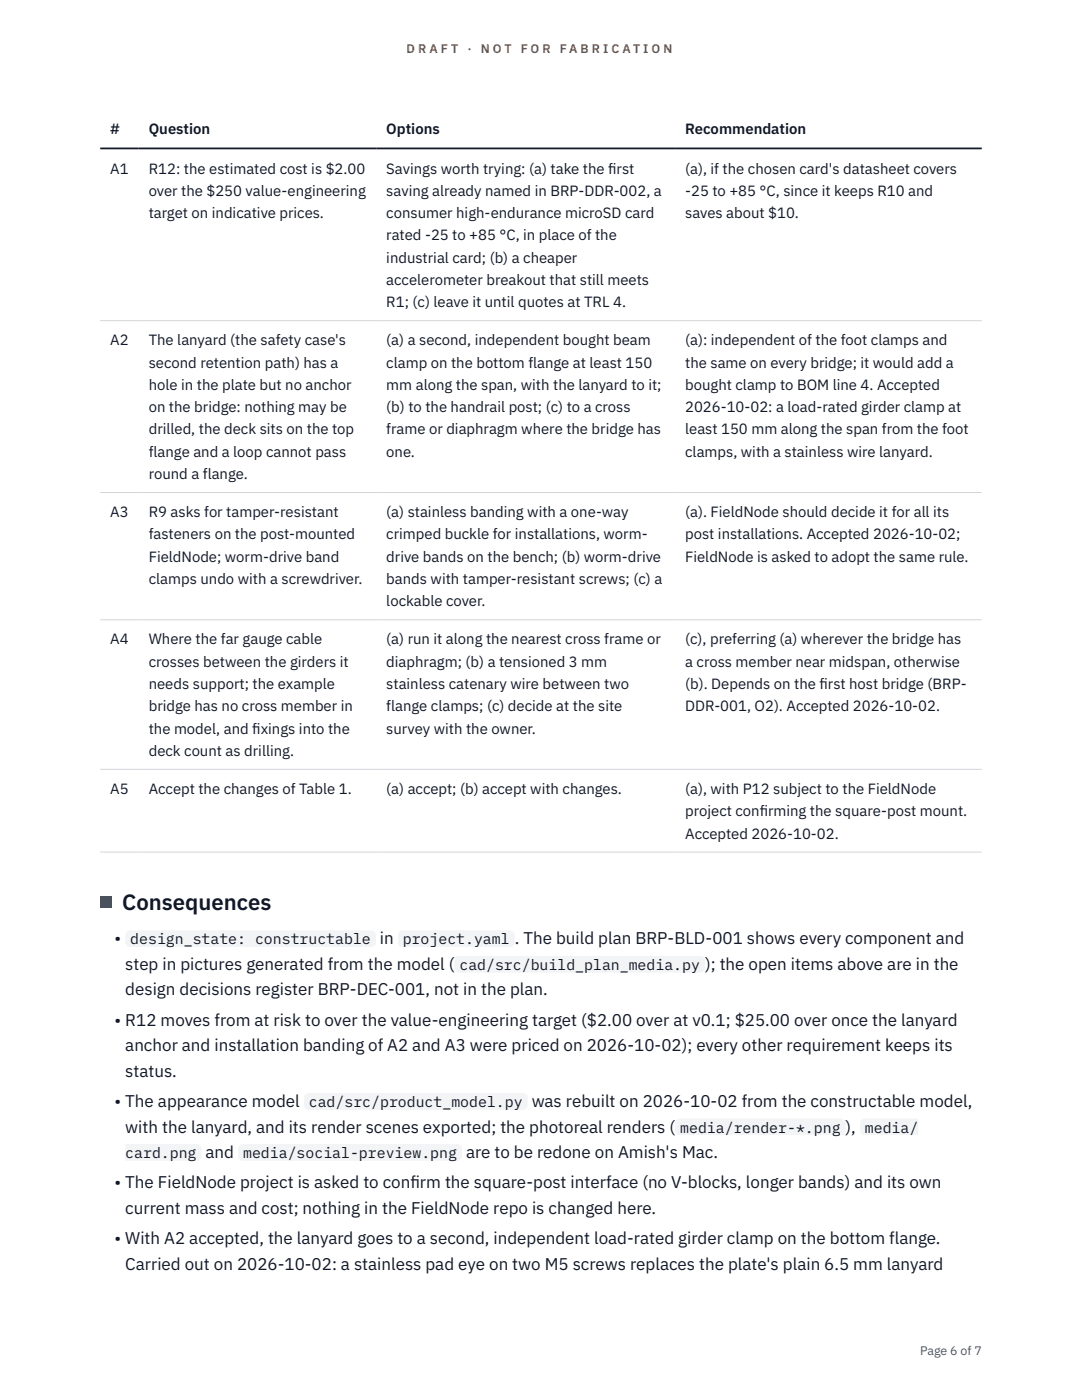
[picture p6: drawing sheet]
<svg xmlns="http://www.w3.org/2000/svg" width="216mm" height="279mm" viewBox="0 0 216 279" stroke-linecap="round" stroke-linejoin="round" font-family="sans-serif">
<defs><g id="words">
<text font-size="4.4" fill="#111827" x="24.4" y="181.5">Consequences</text>
<g font-size="3.4" fill="#111827">
<text x="22.9" y="188.5">•</text>
<text x="75.8" y="188.5">in</text>
<text x="102.7" y="188.5">. The build plan BRP-BLD-001 shows every component and</text>
<text x="25" y="193.5">step in pictures generated from the model (</text>
<text x="140.7" y="193.5">); the open items above are in the</text>
<text x="25" y="198.6">design decisions register BRP-DEC-001, not in the plan.</text>
<text x="22.9" y="204.7">• R12 moves from at risk to over the value-engineering target ($2.00 over at v0.1; $25.00 over once the lanyard</text>
<text x="25" y="209.8">anchor and installation banding of A2 and A3 were priced on 2026-10-02); every other requirement keeps its</text>
<text x="25" y="214.9">status.</text>
<text x="22.9" y="220.9">• The appearance model</text>
<text x="106.1" y="220.9">was rebuilt on 2026-10-02 from the constructable model,</text>
<text x="25" y="226">with the lanyard, and its render scenes exported; the photoreal renders (</text>
<text x="168.7" y="226">),</text>
<text x="41" y="231.1">and</text>
<text x="93" y="231.1">are to be redone on Amish's Mac.</text>
<text x="22.9" y="237.2">• The FieldNode project is asked to conf</text>
<text x="81.9" y="237.2">irm the square-post interface (no V-blocks, longer bands) and its own</text>
<text x="25" y="242.3">current mass and cost; nothing in the FieldNode repo is changed here.</text>
<text x="22.9" y="248.3">• With A2 accepted, the lanyard goes to a second, independent load-rated girder clamp on the bottom flange.</text>
<text x="25" y="253.4">Carried out on 2026-10-02: a stainless pad eye on two M5 screws replaces the plate's plain 6.5 mm lanyard</text>
</g>
<g font-size="3" fill="#111827">
<text x="22" y="26.8">#</text>
<text x="29.7" y="26.8">Question</text>
<text x="77.1" y="26.8">Options</text>
<text x="136.7" y="26.8">Recommendation</text>
<text x="22" y="34.6">A1</text>
<text x="29.7" y="34.6">R12: the estimated cost is $2.00</text>
<text x="77.1" y="34.6">Savings worth trying: (a) take the f</text>
<text x="121.4" y="34.6">irst</text>
<text x="136.7" y="34.6">(a), if the chosen card's datasheet covers</text>
<text x="29.7" y="39.1">over the $250 value-engineering</text>
<text x="77.1" y="39.1">saving already named in BRP-DDR-002, a</text>
<text x="136.7" y="39.1">-25 to +85 °C, since it keeps R10 and</text>
<text x="29.7" y="43.5">target on indicative prices.</text>
<text x="77.1" y="43.5">consumer high-endurance microSD card</text>
<text x="77.1" y="48">rated -25 to +85 °C, in place of the</text>
<text x="136.7" y="43.5">saves about $10.</text>
<text x="77.1" y="52.4">industrial card; (b) a cheaper</text>
<text x="77.1" y="56.9">accelerometer breakout that still meets</text>
<text x="77.1" y="61.3">R1; (c) leave it until quotes at TRL 4.</text>
<text x="22" y="68.9">A2</text>
<text x="29.7" y="68.9">The lanyard (the safety case's</text>
<text x="77.1" y="68.9">(a) a second, independent bought beam</text>
<text x="136.7" y="68.9">(a): independent of the foot clamps and</text>
<text x="29.7" y="73.4">second retention path) has a</text>
<text x="29.7" y="77.8">hole in the plate but no anchor</text>
<text x="77.1" y="73.4">clamp on the bottom flange at least 150</text>
<text x="77.1" y="77.8">mm along the span, with the lanyard to it;</text>
<text x="136.7" y="73.4">the same on every bridge; it would add a</text>
<text x="136.7" y="77.8">bought clamp to BOM line 4. Accepted</text>
<text x="29.7" y="82.3">on the bridge: nothing may be</text>
<text x="77.1" y="82.3">(b) to the handrail post; (c) to a cross</text>
<text x="136.7" y="82.3">2026-10-02: a load-rated girder clamp at</text>
<text x="29.7" y="86.7">drilled, the deck sits on the top</text>
<text x="77.1" y="86.7">frame or diaphragm where the bridge has</text>
<text x="136.7" y="86.7">least 150 mm along the span from the foot</text>
<text x="29.7" y="91.1">flange and a loop cannot pass</text>
<text x="29.7" y="95.6">round a flange.</text>
<text x="77.1" y="91.1">one.</text>
<text x="136.7" y="91.1">clamps, with a stainless wire lanyard.</text>
<text x="22" y="103.2">A3</text>
<text x="29.7" y="103.2">R9 asks for tamper-resistant</text>
<text x="29.7" y="107.7">fasteners on the post-mounted</text>
<text x="77.1" y="103.2">(a) stainless banding with a one-way</text>
<text x="77.1" y="107.7">crimped buckle for installations, worm-</text>
<text x="136.7" y="103.2">(a). FieldNode should decide it for all its</text>
<text x="136.7" y="107.7">post installations. Accepted 2026-10-02;</text>
<text x="29.7" y="112.1">FieldNode; worm-drive band</text>
<text x="77.1" y="112.1">drive bands on the bench; (b) worm-drive</text>
<text x="136.7" y="112.1">FieldNode is asked to adopt the same rule.</text>
<text x="29.7" y="116.5">clamps undo with a screwdriver.</text>
<text x="77.1" y="116.5">bands with tamper-resistant screws; (c) a</text>
<text x="77.1" y="121">lockable cover.</text>
<text x="22" y="128.6">A4</text>
<text x="29.7" y="128.6">Where the far gauge cable</text>
<text x="77.1" y="128.6">(a) run it along the nearest cross frame or</text>
<text x="136.7" y="128.6">(c), preferring (a) wherever the bridge has</text>
<text x="29.7" y="133.1">crosses between the girders it</text>
<text x="29.7" y="137.5">needs support; the example</text>
<text x="77.1" y="133.1">diaphragm; (b) a tensioned 3 mm</text>
<text x="77.1" y="137.5">stainless catenary wire between two</text>
<text x="136.7" y="133.1">a cross member near midspan, otherwise</text>
<text x="136.7" y="137.5">(b). Depends on the f</text>
<text x="163.5" y="137.5">irst host bridge (BRP-</text>
<text x="29.7" y="142">bridge has no cross member in</text>
<text x="77.1" y="142">flange clamps; (c) decide at the site</text>
<text x="136.7" y="142">DDR-001, O2). Accepted 2026-10-02.</text>
<text x="29.7" y="146.4">the model, and f</text>
<text x="50.3" y="146.4">ixings into the</text>
<text x="77.1" y="146.4">survey with the owner.</text>
<text x="29.7" y="150.8">deck count as drilling.</text>
<text x="22" y="158.5">A5</text>
<text x="29.7" y="158.5">Accept the changes of Table 1.</text>
<text x="77.1" y="158.5">(a) accept; (b) accept with changes.</text>
<text x="136.7" y="158.5">(a), with P12 subject to the FieldNode</text>
<text x="136.7" y="162.9">project conf</text>
<text x="136.7" y="167.4">Accepted 2026-10-02.</text>
<text x="151.6" y="162.9">irming the square-post mount.</text>
<text x="26" y="188.5">design_state: constructable</text>
<text x="80.4" y="188.5">project.yaml</text>
<text x="91.7" y="193.5">cad/src/build_plan_media.py</text>
<text x="61.6" y="220.9">cad/src/product_model.py</text>
<text x="135.7" y="226">media/render-*.png</text>
<text x="172.6" y="226">media/</text>
<text x="25" y="231.1">card.png</text>
<text x="48.5" y="231.1">media/social-preview.png</text>
</g>
<g font-size="2.5" fill="#b45309">
<text x="81.1" y="10.5">D R A F T</text>
<text x="93.3" y="10.5">·</text>
<text x="95.9" y="10.5">N O T</text>
<text x="103.9" y="10.5">F O R</text>
<text x="111.7" y="10.5">F A B R I C A T I O N</text>
</g>
<text font-size="2.5" fill="#4b5563" x="183.6" y="270.3">Page 6 of 7</text>
</g></defs>
<path d="M20 64h175.9M20 98.3h175.9M20 123.7h175.9M20 153.5h175.9M20 170.1h175.9" fill="none" stroke="#d1d5db" stroke-width=".2"/>
<path d="M20 29.6h175.9" fill="none" stroke="#111827" stroke-width=".35"/>
<path d="M20 178.9h2.2v2.2h-2.2z" fill="#0f766e"/>
<g fill="#f3f4f6">
<path d="M25 185.7h50v3.3h-50z"/>
<path d="M79.4 185.7h23.3v3.3h-23.3z"/>
<path d="M90.7 190.7h50v3.4h-50z"/>
<path d="M60.6 218.1h44.7v3.4h-44.7z"/>
<path d="M134.7 223.2h34v3.4h-34z"/>
<path d="M171.6 223.2h11.7v3.4h-11.7z"/>
<path d="M25 228.3h15.2v3.4h-15.2z"/>
<path d="M47.5 228.3h44.7v3.4h-44.7z"/>
</g>
<use href="#words"/>
</svg>
